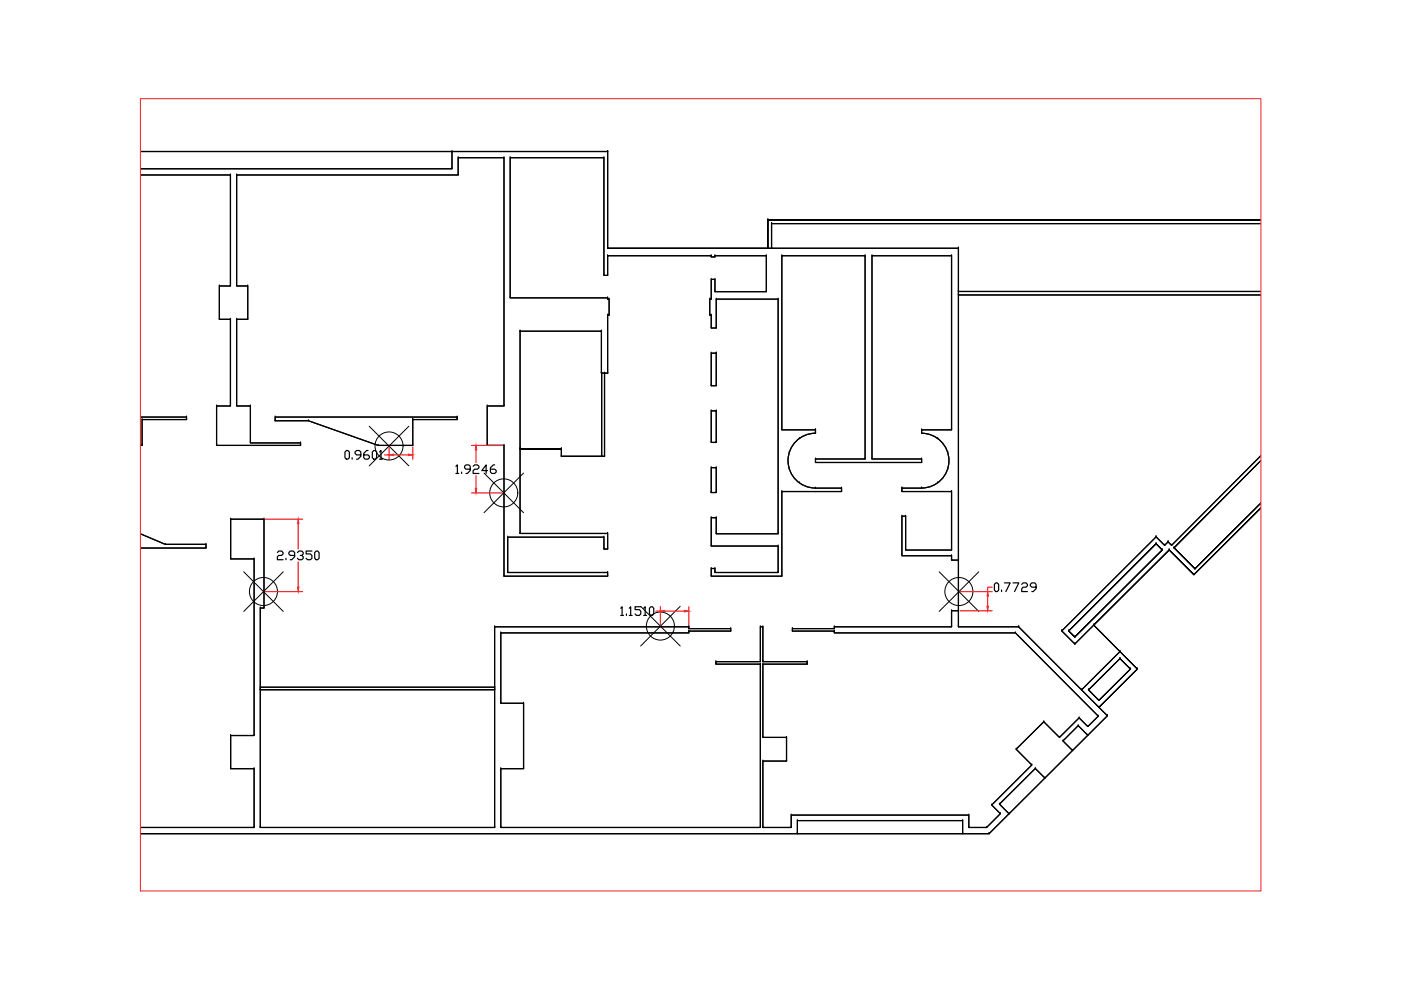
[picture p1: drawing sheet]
<svg xmlns="http://www.w3.org/2000/svg" width="297mm" height="210mm" viewBox="0 0 297 210" stroke-linecap="round" stroke-linejoin="round" font-family="sans-serif">
<defs><g id="words">
<g font-size="4.9">
<text x="95.6" y="101.6">1.9246</text>
<text x="57.9" y="119.9">2.9350</text>
<text x="209.9" y="126.6">0.7729</text>
</g>
</g></defs>
<!-- layer: 0 -->
<g fill="none" stroke="#000" stroke-width=".25">
<path d="M29.8 32.1h99zM48.9 37.1h.1M50.2 37.1h.1M95.8 32.1v3.7h-66M95.8 35.8h.1M95.8 32.1h.1M97.1 37.1h.1M97.1 33.4h.1M106.9 33.4h.1M108.2 33.4h.1M128 33.4h.1M128.8 32.1h.1"/>
<path d="M128 58.4h.1M128.8 52.6v-20.5v20.5M128.8 58.4h.1M128.8 54.2h.1M128.8 52.6h.1M150.8 54.2h.1M150.8 54.5h.1M150.8 59.2h.1M151.6 54.5h.1M151.6 54.2h.1M151.6 59.2h.1M162.5 54.2h.1"/>
<path d="M162.8 52.6h.8v-5.2v5.2M162.8 52.6h-34h74.4M162.8 46.6v6v-6h104.5zM162.8 52.6h.1M162.8 46.6h.1M163.6 52.6h39.6v9.2M163.6 47.4h103.7h-103.7M163.6 47.4h.1M163.6 52.6h.1M165.8 54.2h.1M183.4 54.2h.1M184.9 54.2h.1"/>
<path d="M201.7 54.2h.1M203.2 52.6v80.3M203.2 52.6h.1M46.5 60.6h.1M46.5 67.7h.1M48.9 60.6h.1M48.9 67.7h.1M50.2 67.7h.1M50.2 60.6h.1M52.5 67.7h.1M52.5 60.6h.1M108.2 63.2h.1"/>
<path d="M110.3 70.2h17.2v8.9M110.3 70.2h.1M110.3 70.2v42.9M127.5 79.1l.1 17.6v-17.6M127.5 70.2v8.9h1.3M127.5 70.2h-17.2v25M127.5 70.2h.1M127.5 79.1h.1M127.6 79.1h.6v17.6h-9.2h8.6M127.6 79.1h.1M128.2 79.1h.1M128.8 79.1v-12.3h.3v-3.4h-.3v-.2h-20.6v-29.8h19.8v25h.8v-4.2h22v.3h.8v-.3h10.9v7.6h-10.9v-2.6h-.8v4.2h-.3v3.4h.3v2.7h1.1v-6.1h13.1v49.8h-13.1v-3.4h-1.1v6h14.2v5.6h-13.4v-.9h-.8v1.7h15v-18h12.6v-.7h-5.5"/>
<path d="M128.8 79.1h.1M128.8 66.8h.1M128.8 63.4h.1M128.8 63.2h.1M129.1 66.8h.1M129.1 63.4h.1M150.5 63.4h.1M150.5 66.8h.1M150.8 74.9h1.1v6.9h-1.1zM150.8 74.9h.1M150.8 63.4h.1M150.8 66.8h.1"/>
<path d="M150.8 69.5h.1M151.6 61.8h.1M151.9 74.9h.1M151.9 69.5h.1M151.9 63.4h.1M162.5 61.8h.1M165 63.4h.1M203.2 62.5h64.1h-64.1v70.4h12.8M203.2 62.5h.1M203.2 61.8h.1M203.2 61.8v.7M267.3 61.8h-64.1h64.1"/>
<path d="M29.8 88.4h9.7v.6h-9.4v5.4h-.3M30.1 94.4h.1M30.1 89h.1M39.5 89h.1M39.5 88.4h.1M45.9 86.1h.1M45.9 94.4h.1M48.9 86.1h.1M50.2 86.1h.1M53.1 93.9h.1M53.1 86.1h.1M58.3 88.4h38.6v.6h-9.4v5.4h-7.3l-14.8-5.2h-7.1z"/>
<path d="M58.3 88.4h.1M58.3 89.2h.1M63.7 94.4h.1M63.7 93.9h.1M65.4 89.2h.1M73.1 95.8l.4-.3h.3l.3 .3v1.2l-.3 .4h-.3l-.4-.4zM74.7 97v.4M76.5 96.4h-.9l-.3-.3v-.3l.3-.3h.6l.3 .3v.9l-.6 .7h-.3M78 95.5h-.3l-.6 .6v.9l.3 .4h.6l.3-.4v-.3l-.3-.3h-.9M78.9 95.8l.4-.3h.3l.2 .3v1.2l-.2 .4h-.3l-.4-.4zM80.2 94.4h.1M80.5 95.8l.3-.3v1.9"/>
<path d="M80.5 97.4h.6M87.5 89h.1M87.5 94.4h.1M96.9 89h.1M96.9 88.4h.1M103.3 86.1h.1M103.3 94.4h.1M106.9 86.1h.1M106.9 94.4h.1M110.3 95.2v17.9h18.5v3.3h-.8v-2.5h-20.4v7.5h21.2v.8h-21.9v-27.8h-3.6v-8.3h3.6v-52.7h-9.8v3.7h-46.9v23.5h2.3v7.1h-2.3v18.4h2.9v7.8h10.6v.5h-17.8v-8.3h3v-18.4h-2.4v-7.1h2.4v-23.5h-19.1h19.1v23.5h-2.4v7.1h2.4v18.4h-3v8.3h17.8v-.5h-10.6v-7.8h-2.9v-18.4h2.3v-7.1h-2.3v-23.5h46.9v-3.7h9.8v52.7h-3.6v8.3h3.6v27.8h21.9v-.8h-21.2v-7.5h20.4v2.5h.8v-3.3h-18.5M110.3 95.2h8.7v1.5v-1.5zM110.3 95.2h.1"/>
<path d="M119 95.2h.1M119 96.7h.1M127.6 96.7h.6v-17.6h.6v-12.3h.3v-3.4h-.3v-.2h-20.6v-29.8h19.8v25h.8v-4.2h22v.3h.8v-.3h10.9v7.6h-10.9v-2.6h-.8v4.2h-.3v3.4h.3v2.7h1.1v-6.1h13.1v49.8h-13.1v-3.4h-1.1v6h14.2v5.6h-13.4v-.9h-.8v1.7h15v-18h12.6v-.7h-5.5M127.6 96.7h.1M128.2 96.7h.1M150.8 87.1h1.1v6.7h-1.1zM150.8 99.2h1.1v5.2h-1.1zM150.8 81.8h.1M150.8 87.1h.1M150.8 93.8h.1M150.8 99.2h.1M151.9 81.8h.1"/>
<path d="M151.9 93.8h.1M151.9 87.1h.1M151.9 99.2h.1M165.8 91.1h.1M167.4 95.9h.1M167.4 99.5h.1M169.5 93h.1M172.9 91.9a5.8 5.8 0 0 0-5.8 5.8 5.8 5.8 0 0 0 5.8 5.8M172.9 91.9h.1M172.9 91.1h.1M172.9 91.9v-.8h-7.1v-36.9h17.6v43.1h-10.5v.8h22.5v-.8h-10.5v-43.1h16.8v36.9h-6.3v.8M172.9 97.3h.1"/>
<path d="M172.9 98.1h.1M183.4 97.3h.1M184.9 97.3h.1M195.4 91.9a5.8 5.8 0 0 1 5.8 5.8 5.8 5.8 0 0 1-5.8 5.8M195.4 98.1h.1M195.4 97.3h.1M195.4 91.1h.1M195.4 91.9h.1M198.8 93h.1M200.9 99.5h.1M200.9 95.9h.1M201.7 91.1h.1"/>
<path d="M29.8 113.2l5.2 2.2h8.7v.8h-13.9M35 115.4h.1M43.7 116.2h.1M43.7 115.4h.1M48.9 118.5h.1M48.9 110.1h.1M53.9 118.5h.1M56 110.1h.1M107.6 113.9h.1M110.3 113.1h.1M128 113.9h.1M128 116.4h.1"/>
<path d="M128.8 116.4h.1M128.8 113.1h.1M150.8 109.8h.1M150.8 115.8h.1M150.8 104.4h.1M151.9 113.2h.1M151.9 109.8h.1M151.9 104.4h.1M165 113.2h.1M165 115.8h.1M165.8 104.2h.1M169.5 102.4h.1"/>
<path d="M172.9 103.5h.1M178.4 104.2h.1M178.4 103.5h.1M191.2 103.5h.1M191.2 104.2h.1M191.2 109.4h.1M191.2 117.8h.1M192 116.6h.1M192 109.4h.1M195.4 103.5h.1M195.4 103.5h-4.2v.7h10.5v12.4h-9.7v-7.2h-.8v8.4h10.5v1h1.5M198.8 102.4h.1"/>
<path d="M201.7 104.2h.1M201.7 116.6h.1M201.7 117.8h.1M201.7 118.8h.1M203.2 118.8h.1M245.1 115.3l1.3 1.3-1.3-1.3M245.1 113.8h.1M245.1 115.3h.1M246.4 116.6l-18.5 18.5 18.5-18.5M246.4 116.6h.1M246.9 115.6h.1M247.7 114.9h.1"/>
<path d="M247.9 116.6h.1M248.4 115.6h.1M248.9 116.2l18.4-18.5-18.4 18.5M248.9 116.2h.1M267.3 106.7l-13.9 13.9 13.9-13.9M55.2 128.9h.8v-18.8h-7.1v8.4h5v37.4h-5v7.1h5v12.4h-24.1h24.1v-12.4h-5v-7.1h5v-37.4h-5v-8.4h7.1v18.8h-.8v16.8h49.7v-12.8h41.1v.4h8.9v.5h-8.9v.4h-39.8v14.9h4.8v13.9h-4.8v12.4h55v-34.6h-9.4v-.5h9.4v-7.4h.5v7.4h9.4v.5h-9.4v15.6h5.1v5h-5.1v14h6.1v-2.6h37.6v2.6h3.8l2.9-2.9-1.8-1.8 8.5-8.5-3.4-3.4 5.9-5.8 3.3 3.4 4.2-4.2 1.8 1.8 2.3-2.2-17.6-17.6h-38.4v-.4h-8.9v-.5h8.9v-.4h24.8v-3.4M55.2 128.9v46.5h49.7M55.2 128.9h.1M56 128.9h.1M104.9 132.9h.1M104.9 132.9v42.5M106.2 134.2h.1"/>
<path d="M106.9 122.2h.1M107.6 121.4h.1M128.8 122.2h.1M128.8 121.4h.1M131.6 129l.3-.4v1.9M131.6 130.5h.6M132.8 130.2v.3M133.4 129l.3-.4v1.9M133.4 130.5h.6M135.9 128.6h-1.3v.7h1l.3 .3v.6l-.3 .3h-.7l-.3-.3M136.5 129l.3-.4v1.9M136.5 130.5h.6"/>
<path d="M138 128.6h.3l.3 .4v1.2l-.3 .3h-.3l-.3-.3v-1.2zM146 132.9h.1M146 133.3h.1M146 133.8h.1M146 134.2h.1M150.8 120.5h.1M150.8 122.2h.1M151.6 121.4h.1M151.6 120.5h.1M154.9 133.3h.1M154.9 133.8h.1M161.2 132.9h.1"/>
<path d="M161.7 132.9h.1M165 121.4h.1M165.8 122.2h.1M168 133.8h.1M168 133.3h.1M176.9 134.2h.1M176.9 133.8h.1M176.9 133.3h.1M176.9 132.9h.1M201.7 132.9h.1M201.7 129.5h.1M201.7 129.5h1.5"/>
<path d="M203.2 129.5h-1.5v3.4h-24.8v.4h-8.9v.5h8.9v.4h38.4l17.6 17.6-2.3 2.2-1.8-1.8-4.2 4.2-3.3-3.4-5.9 5.8 3.4 3.4-8.5 8.5 1.8 1.8-2.9 2.9h-3.8v-2.6h-37.6v2.6h-6.1v-14h5.1v-5h-5.1v-15.6h9.4v-.5h-9.4v-7.4h-.5v7.4h-9.4v.5h9.4v34.6h-55v-12.4h4.8v-13.9h-4.8v-14.9h39.8v-.4h8.9v-.5h-8.9v-.4h-41.1M203.2 132.9h.1M203.2 129.5h.1M203.2 132.9h12.8M215.3 134.2h.1M216 132.9l13.3 13.4 8.2-8.2M216 132.9l18.8 18.9-25.1 25M216 132.9h.1M225.1 133.8h.1M226.6 133.8l18.5-18.5-18.5 18.5M226.6 133.8h.1M227.9 135.1l-1.3-1.3 1.3 1.3"/>
<path d="M227.9 136.5h.1M227.9 135.1h.1M231.9 132.5l-4 4-2.8-2.7 20-20 1.8 1.8 .8-.7 .7 .7 18.9-19-18.9 19-.7-.7-.8 .7-1.8-1.8-20 20 2.8 2.7M231.9 132.5l9.2 9.4zM231.9 132.5l16-15.9 5.2 5.2 14.2-14.1-14.2 14.1-5.2-5.2-20 19.9M231.9 132.5h.1M237.5 139.6l2.2 2.3-2.2-2.3M237.5 138.1l-8.2 8.2 3.7 3.7M237.5 138.1h.1M237.5 139.6h.1M253.1 121.8h.1M253.4 120.6l-4.5-4.4 4.5 4.4"/>
<path d="M253.4 120.6h.1M48.9 155.9h.1M53.9 155.9h.1M55.2 146.2v-.5h49.7v.5M55.2 146.2h49.7h-49.7v29.2M55.2 146.2h.1M55.2 145.7h.1M104.9 146.2v29.2h-49.7M104.9 146.2h.1M104.9 145.7h.1M106.2 149.1h.1M111 149.1h.1"/>
<path d="M151.8 140.8h.1M151.8 140.3h.1M161.2 140.8h.1M161.2 140.3h.1M161.7 140.3h.1M161.7 140.8h.1M161.7 156.4h.1M166.8 156.4h.1M171.1 140.3h.1M171.1 140.8h.1M215.4 158.8h.1M221.3 153h.1"/>
<path d="M224.6 156.4h.1M225.4 157.1h.1M227.4 159.1h.1M228.6 153.9h.1M228.8 152.2h.1M229.3 146.3h.1M230.6 155.9l-2-2-3.2 3.2 2 2M230.6 155.9h.1M230.6 154h.1M230.8 146.3l6.7-6.7-6.7 6.7M230.8 146.3h.1M232.9 151.8h.1"/>
<path d="M233 148.5l-2.2-2.2 2.2 2.2M233 150l8.1-8.1-8.1 8.1 1.8 1.8M233 150h.1M233 148.5h.1M234.8 151.8l-25.1 25h-179.9h179.9M234.8 151.8h.1M239.7 141.9l-6.7 6.6 6.7-6.6M239.7 141.9h.1M241.1 141.9h.1M48.9 163h.1M53.9 175.4h.1M53.9 163h.1"/>
<path d="M55.2 175.4h.1M104.9 175.4h.1M106.2 163h.1M106.2 175.4h.1M111 163h.1M161.2 175.4h.1M161.7 161.4h.1M161.7 175.4h.1M166.8 161.4h.1M167.8 175.4h.1M167.8 172.8h.1M169.1 176.8v-2.8h35v2.8"/>
<path d="M169.1 176.8h.1M169.1 174h.1M204.1 174h.1M204.1 176.8h.1M205.4 172.8h.1M205.4 175.4h.1M209.2 175.4h.1M209.7 176.8h.1M210.3 170.7h.1M211.9 170.5h.1M212.1 172.5h.1M213.9 172.5h.1"/>
<path d="M218.8 162.2h.1M219.5 162.9h.1M221.5 165l-2-2.1-7.6 7.6 2 2M221.5 165h.1"/>
</g>
<g fill="none" stroke="#000" stroke-width=".21">
<path d="M78.3 90.4l8.4 8.4M86.7 90.4l-8.4 8.4M102.6 100.3l8.4 8.4M111 100.3l-8.4 8.4M51.7 121.2l8.4 8.4M60.1 121.2l-8.4 8.4M135.8 128.6l8.4 8.4M144.2 128.6l-8.4 8.4M199.1 121.2l8.4 8.4M207.5 121.2l-8.4 8.4"/>
<circle cx="82.5" cy="94.6" r="2.97"/>
<circle cx="106.8" cy="104.5" r="2.97"/>
<circle cx="55.9" cy="125.4" r="2.97"/>
<circle cx="140" cy="132.7" r="2.97"/>
<circle cx="203.3" cy="125.4" r="2.97"/>
</g>
<g fill="none" stroke="#ed1f24" stroke-width=".25">
<path d="M81.5 96.4h1M82.5 94.8v2.6M83.4 96.4h3.2M87.5 94.8v2.6M100 94.4h6.5M100.9 95.4v2.7M56.3 110.1h7.9M63.2 111v5.4M63.2 119.1v5.4M100 104.5h6.5M100.9 100.9v2.7M56.3 125.4h7.9"/>
<path d="M139.1 129.6h.9M140 128.6v4M141 129.6h4.1M146 128.6v4M203.5 129.5h6.9M203.5 125.4h6.9M209.4 126.4v2.1"/>
</g>
<g fill="#ed1f24" stroke="#ed1f24" stroke-width=".21">
<path d="M86.6 96.3l.9 .1-.9 .2z"/>
<path d="M82.5 96.4l.9-.1v.3z"/>
<path d="M100.9 94.4l.2 1h-.3z"/>
<path d="M100.8 103.6h.3l-.2 .9z"/>
<path d="M63.2 110.1l.2 .9h-.3z"/>
<path d="M63.1 124.5h.3l-.2 .9z"/>
<path d="M145.1 129.4l.9 .2-.9 .1z"/>
<path d="M140 129.6l1-.2v.3z"/>
<path d="M209.3 128.5h.3l-.2 1z"/>
</g>
<path d="M29.8 20.9h237.5v168h-237.5z" fill="none" stroke="#ed1f24" stroke-width=".21"/>
<use href="#words"/>
</svg>
